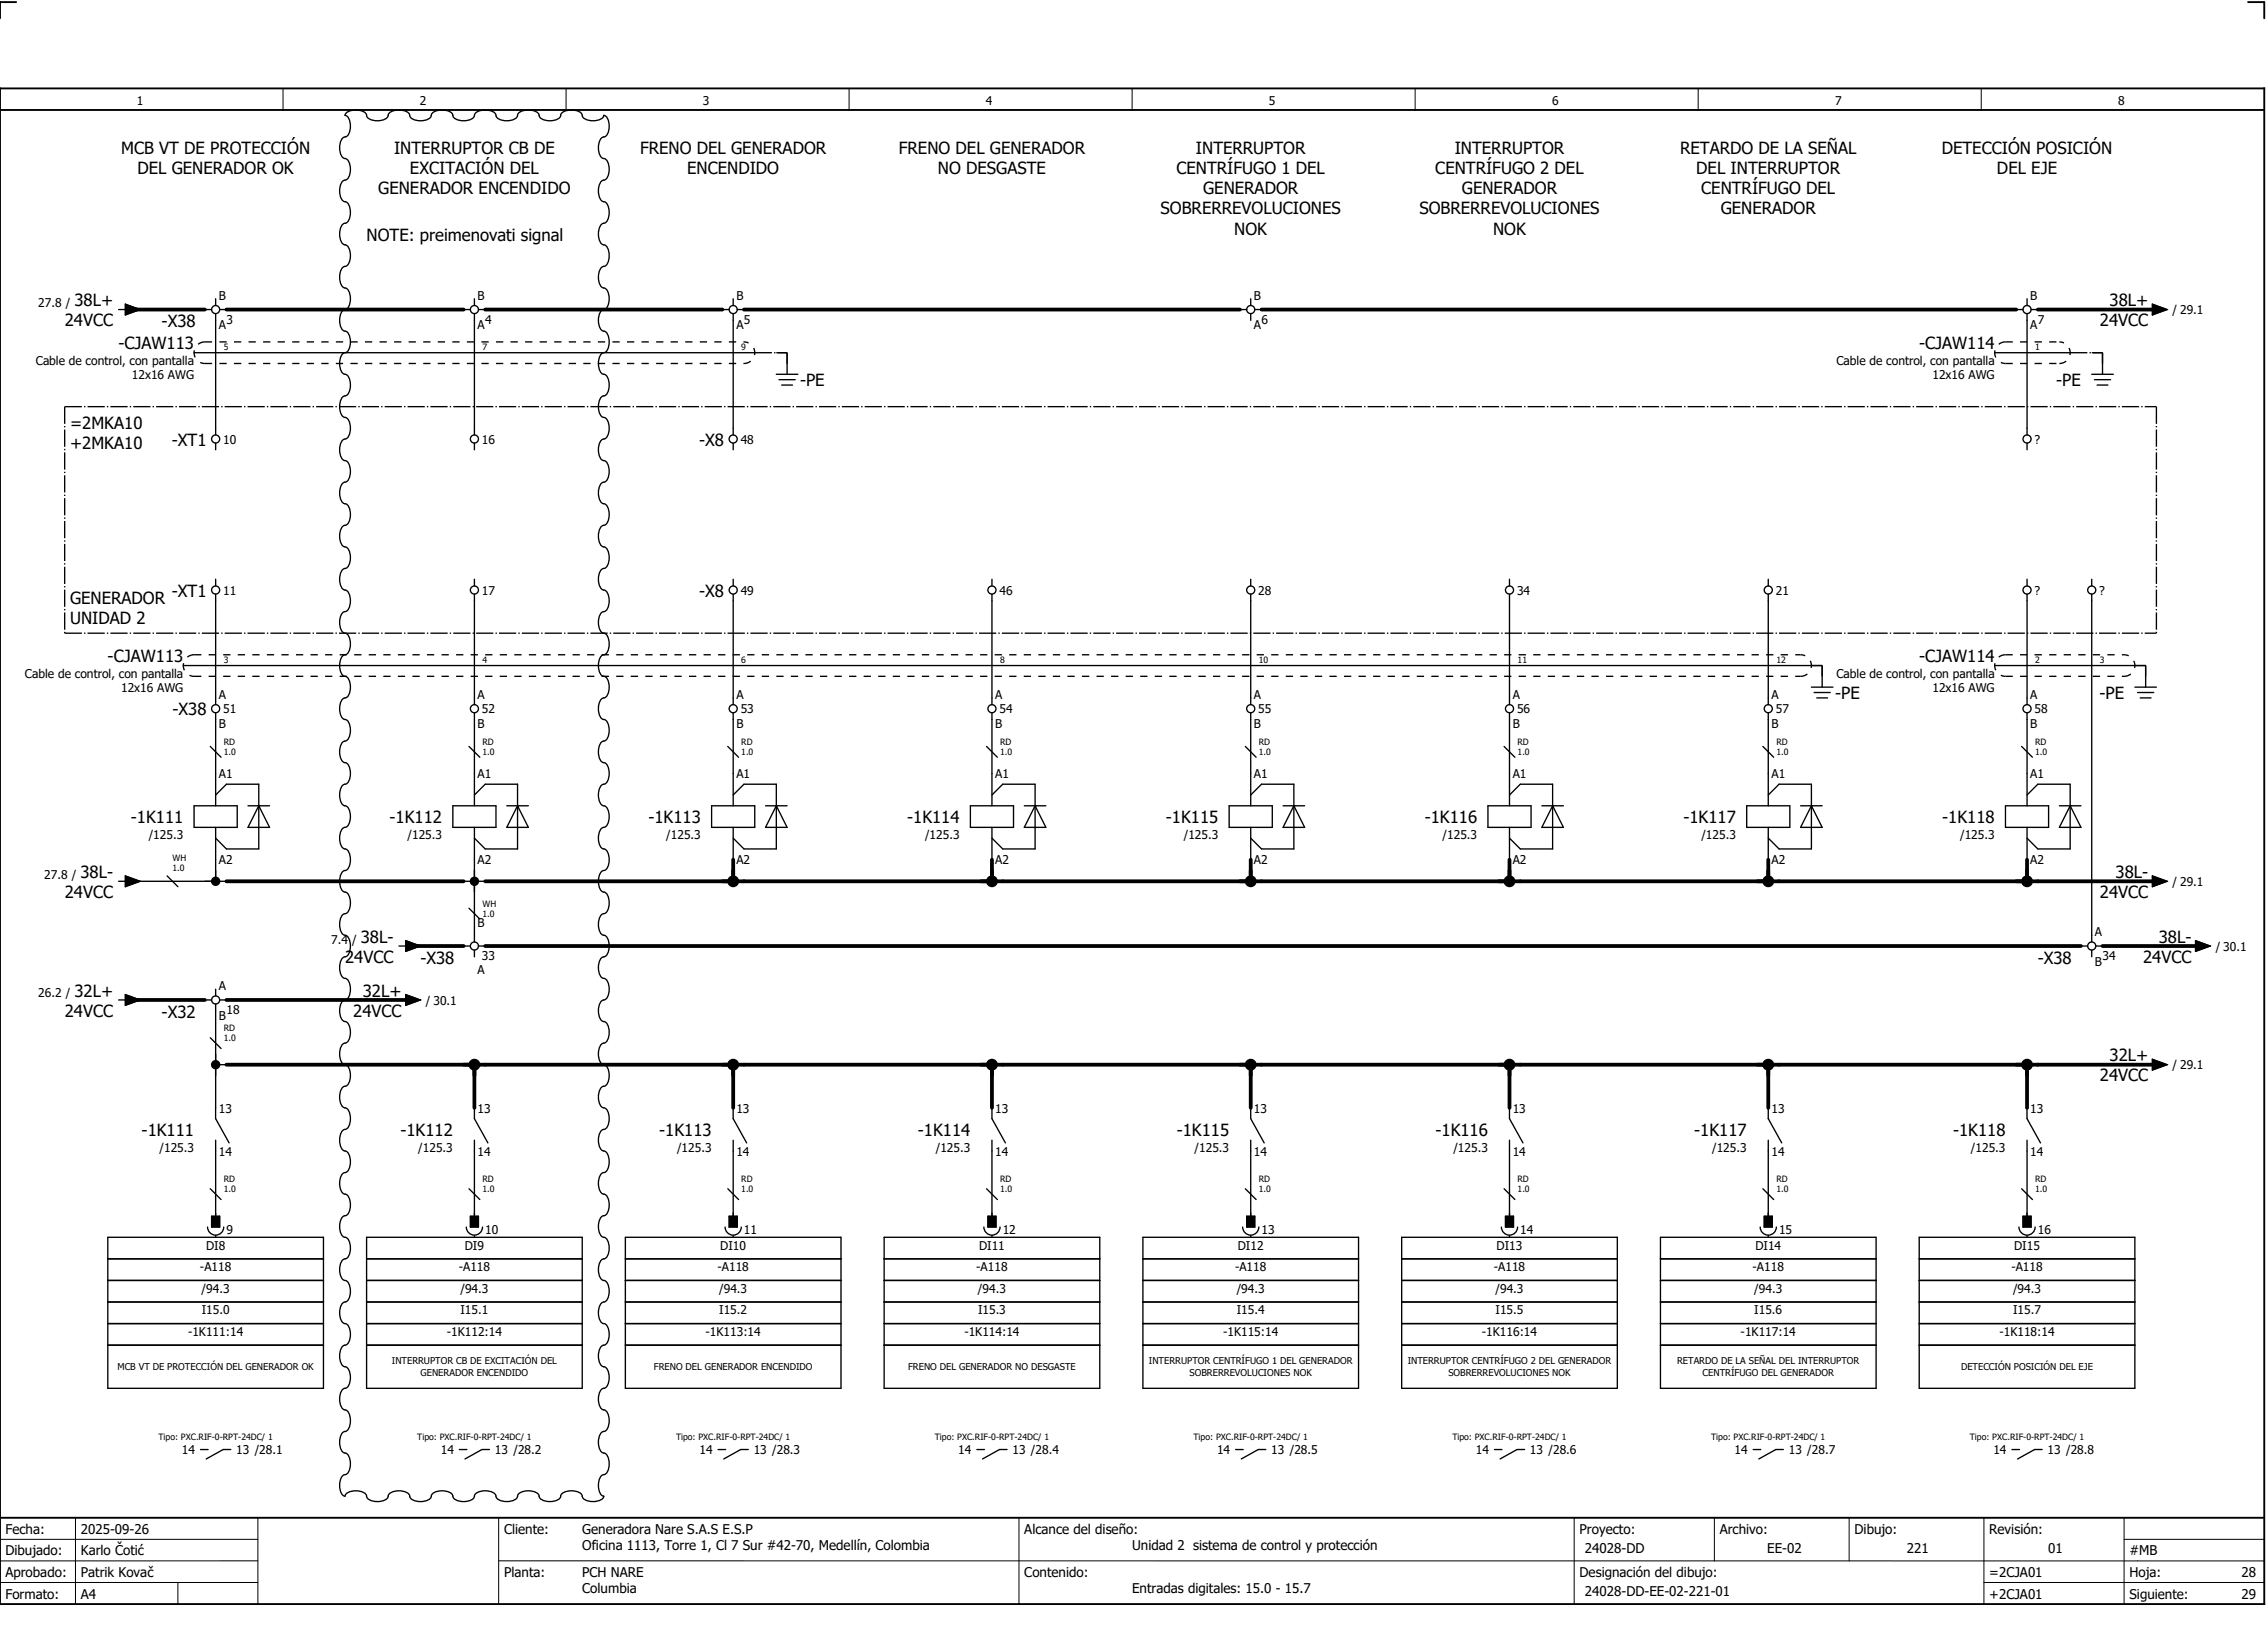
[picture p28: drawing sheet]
<svg xmlns="http://www.w3.org/2000/svg" width="421mm" height="301mm" viewBox="0 0 421 301" stroke-linecap="round" stroke-linejoin="round" font-family="sans-serif">
<defs><g id="words">
<g font-size="3.1">
<text x="22.5" y="28.5">MCB VT DE PROTECCIÓN</text>
<text x="73.1" y="28.5">INTERRUPTOR CB DE</text>
<text x="118.7" y="28.5">FRENO DEL GENERADOR</text>
<text x="166.7" y="28.5">FRENO DEL GENERADOR</text>
<text x="221.8" y="28.5">INTERRUPTOR</text>
<text x="269.8" y="28.5">INTERRUPTOR</text>
<text x="311.6" y="28.5">RETARDO DE LA SEÑAL</text>
<text x="360.2" y="28.5">DETECCIÓN POSICIÓN</text>
<text x="25.5" y="32.3">DEL GENERADOR OK</text>
<text x="76" y="32.3">EXCITACIÓN DEL</text>
<text x="127.5" y="32.3">ENCENDIDO</text>
<text x="174" y="32.3">NO DESGASTE</text>
<text x="218.2" y="32.3">CENTRÍFUGO 1 DEL</text>
<text x="266.2" y="32.3">CENTRÍFUGO 2 DEL</text>
<text x="314.7" y="32.3">DEL INTERRUPTOR</text>
<text x="370.4" y="32.3">DEL EJE</text>
<text x="70.2" y="36">GENERADOR ENCENDIDO</text>
<text x="215.3" y="39.8">SOBRERREVOLUCIONES</text>
<text x="223.2" y="36">GENERADOR</text>
<text x="263.3" y="39.8">SOBRERREVOLUCIONES</text>
<text x="271.2" y="36">GENERADOR</text>
<text x="315.6" y="36">CENTRÍFUGO DEL</text>
<text x="319.2" y="39.8">GENERADOR</text>
<text x="68" y="44.8">NOTE: preimenovati signal</text>
<text x="229" y="43.5">NOK</text>
<text x="277" y="43.5">NOK</text>
<text x="13.8" y="56.8">38L+</text>
<text x="391.3" y="56.8">38L+</text>
<text x="12" y="60.5">24VCC</text>
<text x="22" y="64.8">-CJAW113</text>
<text x="30" y="60.7">-X38</text>
<text x="356" y="64.8">-CJAW114</text>
<text x="389.5" y="60.5">24VCC</text>
<text x="148.4" y="71.6">-PE</text>
<text x="381.4" y="71.6">-PE</text>
<text x="13" y="79.5">=2MKA10</text>
<text x="13" y="83.3">+2MKA10</text>
<text x="31.9" y="82.6">-XT1</text>
<text x="129.7" y="82.6">-X8</text>
<text x="13" y="112">GENERADOR</text>
<text x="31.9" y="110.6">-XT1</text>
<text x="129.7" y="110.6">-X8</text>
<text x="13" y="115.8">UNIDAD 2</text>
<text x="20" y="122.8">-CJAW113</text>
<text x="356" y="122.8">-CJAW114</text>
<text x="340.4" y="129.6">-PE</text>
<text x="389.4" y="129.6">-PE</text>
<text x="32" y="132.6">-X38</text>
<text x="24.3" y="152.6">-1K111</text>
<text x="72.3" y="152.6">-1K112</text>
<text x="120.3" y="152.6">-1K113</text>
<text x="168.3" y="152.6">-1K114</text>
<text x="216.3" y="152.6">-1K115</text>
<text x="264.3" y="152.6">-1K116</text>
<text x="312.3" y="152.6">-1K117</text>
<text x="360.3" y="152.6">-1K118</text>
<text x="12" y="166.5">24VCC</text>
<text x="14.9" y="162.8">38L-</text>
<text x="389.5" y="166.5">24VCC</text>
<text x="392.4" y="162.8">38L-</text>
<text x="64" y="178.5">24VCC</text>
<text x="66.9" y="174.8">38L-</text>
<text x="78" y="178.7">-X38</text>
<text x="378" y="178.7">-X38</text>
<text x="397.5" y="178.5">24VCC</text>
<text x="400.4" y="174.8">38L-</text>
<text x="13.8" y="184.8">32L+</text>
<text x="67.3" y="184.8">32L+</text>
<text x="12" y="188.5">24VCC</text>
<text x="30" y="188.7">-X32</text>
<text x="65.5" y="188.5">24VCC</text>
<text x="391.3" y="196.8">32L+</text>
<text x="389.5" y="200.5">24VCC</text>
<text x="26.3" y="210.6">-1K111</text>
<text x="74.3" y="210.6">-1K112</text>
<text x="122.3" y="210.6">-1K113</text>
<text x="170.3" y="210.6">-1K114</text>
<text x="218.3" y="210.6">-1K115</text>
<text x="266.3" y="210.6">-1K116</text>
<text x="314.3" y="210.6">-1K117</text>
<text x="362.3" y="210.6">-1K118</text>
</g>
<g font-size="2.5">
<text x="1" y="284.4">Fecha:</text>
<text x="15" y="284.4">2025-09-26</text>
<text x="93.5" y="284.4">Cliente:</text>
<text x="108" y="284.4">Generadora Nare S.A.S E.S.P</text>
<text x="108" y="287.4">Oficina 1113, Torre 1, Cl 7 Sur #42-70, Medellín, Colombia</text>
<text x="190" y="284.4">Alcance del diseño:</text>
<text x="210" y="287.4">Unidad 2 sistema de control y protección</text>
<text x="293" y="284.4">Proyecto:</text>
<text x="294" y="287.9">24028-DD</text>
<text x="319" y="284.4">Archivo:</text>
<text x="327.8" y="287.9">EE-02</text>
<text x="344" y="284.4">Dibujo:</text>
<text x="353.7" y="287.9">221</text>
<text x="369" y="284.4">Revisión:</text>
<text x="379.9" y="287.9">01</text>
<text x="1" y="288.4">Dibujado:</text>
<text x="1" y="292.4">Aprobado:</text>
<text x="15" y="288.4">Karlo Čotić</text>
<text x="15" y="292.4">Patrik Kovač</text>
<text x="93.5" y="292.4">Planta:</text>
<text x="108" y="292.4">PCH NARE</text>
<text x="190" y="292.4">Contenido:</text>
<text x="293" y="292.4">Designación del dibujo:</text>
<text x="369" y="292.4">=2CJA01</text>
<text x="395" y="292.4">Hoja:</text>
<text x="395" y="288.4">#MB</text>
<text x="415.8" y="292.4">28</text>
<text x="1" y="296.4">Formato:</text>
<text x="15" y="296.4">A4</text>
<text x="108" y="295.4">Columbia</text>
<text x="210" y="295.4">Entradas digitales: 15.0 - 15.7</text>
<text x="294" y="295.9">24028-DD-EE-02-221-01</text>
<text x="369" y="296.4">+2CJA01</text>
<text x="395" y="296.4">Siguiente:</text>
<text x="415.8" y="296.4">29</text>
</g>
<g font-size="2.2">
<text x="25.4" y="19.4">1</text>
<text x="77.9" y="19.4">2</text>
<text x="130.4" y="19.4">3</text>
<text x="182.9" y="19.4">4</text>
<text x="235.4" y="19.4">5</text>
<text x="287.9" y="19.4">6</text>
<text x="340.4" y="19.4">7</text>
<text x="392.9" y="19.4">8</text>
<text x="7.1" y="56.9">27.8 /</text>
<text x="40.6" y="55.5">B</text>
<text x="88.6" y="55.5">B</text>
<text x="136.6" y="55.5">B</text>
<text x="232.6" y="55.5">B</text>
<text x="376.6" y="55.5">B</text>
<text x="403" y="58.3">/ 29.1</text>
<text x="40.6" y="61">A</text>
<text x="42" y="60">3</text>
<text x="88.6" y="61">A</text>
<text x="90" y="60">4</text>
<text x="136.6" y="61">A</text>
<text x="138" y="60">5</text>
<text x="232.6" y="61">A</text>
<text x="234" y="60">6</text>
<text x="376.6" y="61">A</text>
<text x="378" y="60">7</text>
<text x="6.6" y="67.6">Cable de control, con pantalla</text>
<text x="24.5" y="70.3">12x16 AWG</text>
<text x="340.6" y="67.6">Cable de control, con pantalla</text>
<text x="358.5" y="70.3">12x16 AWG</text>
<text x="41.4" y="82.3">10</text>
<text x="89.4" y="82.3">16</text>
<text x="137.4" y="82.3">48</text>
<text x="377.4" y="82.3">?</text>
<text x="41.4" y="110.3">11</text>
<text x="89.4" y="110.3">17</text>
<text x="137.4" y="110.3">49</text>
<text x="185.4" y="110.3">46</text>
<text x="233.4" y="110.3">28</text>
<text x="281.4" y="110.3">34</text>
<text x="329.4" y="110.3">21</text>
<text x="377.4" y="110.3">?</text>
<text x="389.4" y="110.3">?</text>
<text x="4.6" y="125.6">Cable de control, con pantalla</text>
<text x="340.6" y="125.6">Cable de control, con pantalla</text>
<text x="22.5" y="128.3">12x16 AWG</text>
<text x="40.6" y="129.5">A</text>
<text x="88.6" y="129.5">A</text>
<text x="136.6" y="129.5">A</text>
<text x="184.6" y="129.5">A</text>
<text x="232.6" y="129.5">A</text>
<text x="280.6" y="129.5">A</text>
<text x="328.6" y="129.5">A</text>
<text x="358.5" y="128.3">12x16 AWG</text>
<text x="376.6" y="129.5">A</text>
<text x="40.6" y="135">B</text>
<text x="41.4" y="132.3">51</text>
<text x="88.6" y="135">B</text>
<text x="89.4" y="132.3">52</text>
<text x="136.6" y="135">B</text>
<text x="137.4" y="132.3">53</text>
<text x="184.6" y="135">B</text>
<text x="185.4" y="132.3">54</text>
<text x="232.6" y="135">B</text>
<text x="233.4" y="132.3">55</text>
<text x="280.6" y="135">B</text>
<text x="281.4" y="132.3">56</text>
<text x="328.6" y="135">B</text>
<text x="329.4" y="132.3">57</text>
<text x="376.6" y="135">B</text>
<text x="377.4" y="132.3">58</text>
<text x="40.6" y="144.3">A1</text>
<text x="88.6" y="144.3">A1</text>
<text x="136.6" y="144.3">A1</text>
<text x="184.6" y="144.3">A1</text>
<text x="232.6" y="144.3">A1</text>
<text x="280.6" y="144.3">A1</text>
<text x="328.6" y="144.3">A1</text>
<text x="376.6" y="144.3">A1</text>
<text x="27.6" y="155.5">/125.3</text>
<text x="75.6" y="155.5">/125.3</text>
<text x="123.6" y="155.5">/125.3</text>
<text x="171.6" y="155.5">/125.3</text>
<text x="219.6" y="155.5">/125.3</text>
<text x="267.6" y="155.5">/125.3</text>
<text x="315.6" y="155.5">/125.3</text>
<text x="363.6" y="155.5">/125.3</text>
<text x="40.6" y="160.2">A2</text>
<text x="88.6" y="160.2">A2</text>
<text x="136.6" y="160.2">A2</text>
<text x="184.6" y="160.2">A2</text>
<text x="232.6" y="160.2">A2</text>
<text x="280.6" y="160.2">A2</text>
<text x="328.6" y="160.2">A2</text>
<text x="376.6" y="160.2">A2</text>
<text x="8.2" y="162.9">27.8 /</text>
<text x="403" y="164.3">/ 29.1</text>
<text x="88.6" y="171.9">B</text>
<text x="388.6" y="173.5">A</text>
<text x="61.4" y="174.9">7.4 /</text>
<text x="89.4" y="178">33</text>
<text x="388.6" y="179">B</text>
<text x="390" y="178">34</text>
<text x="411" y="176.3">/ 30.1</text>
<text x="7.1" y="184.9">26.2 /</text>
<text x="40.6" y="183.5">A</text>
<text x="88.6" y="180.6">A</text>
<text x="40.6" y="189">B</text>
<text x="42" y="188">18</text>
<text x="79" y="186.3">/ 30.1</text>
<text x="403" y="198.3">/ 29.1</text>
<text x="40.6" y="206.3">13</text>
<text x="88.6" y="206.3">13</text>
<text x="136.6" y="206.3">13</text>
<text x="184.6" y="206.3">13</text>
<text x="232.6" y="206.3">13</text>
<text x="280.6" y="206.3">13</text>
<text x="328.6" y="206.3">13</text>
<text x="376.6" y="206.3">13</text>
<text x="29.6" y="213.5">/125.3</text>
<text x="40.6" y="214.2">14</text>
<text x="77.6" y="213.5">/125.3</text>
<text x="88.6" y="214.2">14</text>
<text x="125.6" y="213.5">/125.3</text>
<text x="136.6" y="214.2">14</text>
<text x="173.6" y="213.5">/125.3</text>
<text x="184.6" y="214.2">14</text>
<text x="221.6" y="213.5">/125.3</text>
<text x="232.6" y="214.2">14</text>
<text x="269.6" y="213.5">/125.3</text>
<text x="280.6" y="214.2">14</text>
<text x="317.6" y="213.5">/125.3</text>
<text x="328.6" y="214.2">14</text>
<text x="365.6" y="213.5">/125.3</text>
<text x="376.6" y="214.2">14</text>
<text x="38.2" y="231.8">DI8</text>
<text x="42" y="228.7">9</text>
<text x="86.2" y="231.8">DI9</text>
<text x="90" y="228.7">10</text>
<text x="133.6" y="231.8">DI10</text>
<text x="138" y="228.7">11</text>
<text x="181.6" y="231.8">DI11</text>
<text x="186" y="228.7">12</text>
<text x="229.6" y="231.8">DI12</text>
<text x="234" y="228.7">13</text>
<text x="277.6" y="231.8">DI13</text>
<text x="282" y="228.7">14</text>
<text x="325.6" y="231.8">DI14</text>
<text x="330" y="228.7">15</text>
<text x="373.6" y="231.8">DI15</text>
<text x="378" y="228.7">16</text>
<text x="37.1" y="235.6">-A118</text>
<text x="37.4" y="239.6">/94.3</text>
<text x="85.1" y="235.6">-A118</text>
<text x="85.4" y="239.6">/94.3</text>
<text x="133.1" y="235.6">-A118</text>
<text x="133.4" y="239.6">/94.3</text>
<text x="181.1" y="235.6">-A118</text>
<text x="181.4" y="239.6">/94.3</text>
<text x="229.1" y="235.6">-A118</text>
<text x="229.4" y="239.6">/94.3</text>
<text x="277.1" y="235.6">-A118</text>
<text x="277.4" y="239.6">/94.3</text>
<text x="325.1" y="235.6">-A118</text>
<text x="325.4" y="239.6">/94.3</text>
<text x="373.1" y="235.6">-A118</text>
<text x="373.4" y="239.6">/94.3</text>
<text x="37.4" y="243.6">I15.0</text>
<text x="85.4" y="243.6">I15.1</text>
<text x="133.4" y="243.6">I15.2</text>
<text x="181.4" y="243.6">I15.3</text>
<text x="229.4" y="243.6">I15.4</text>
<text x="277.4" y="243.6">I15.5</text>
<text x="325.4" y="243.6">I15.6</text>
<text x="373.4" y="243.6">I15.7</text>
<text x="34.9" y="247.6">-1K111:14</text>
<text x="82.9" y="247.6">-1K112:14</text>
<text x="130.9" y="247.6">-1K113:14</text>
<text x="178.9" y="247.6">-1K114:14</text>
<text x="226.9" y="247.6">-1K115:14</text>
<text x="274.9" y="247.6">-1K116:14</text>
<text x="322.9" y="247.6">-1K117:14</text>
<text x="370.9" y="247.6">-1K118:14</text>
<text x="33.8" y="269.6">14</text>
<text x="43.8" y="269.6">13 /28.1</text>
<text x="81.8" y="269.6">14</text>
<text x="91.8" y="269.6">13 /28.2</text>
<text x="129.8" y="269.6">14</text>
<text x="139.8" y="269.6">13 /28.3</text>
<text x="177.8" y="269.6">14</text>
<text x="187.8" y="269.6">13 /28.4</text>
<text x="225.8" y="269.6">14</text>
<text x="235.8" y="269.6">13 /28.5</text>
<text x="273.8" y="269.6">14</text>
<text x="283.8" y="269.6">13 /28.6</text>
<text x="321.8" y="269.6">14</text>
<text x="331.8" y="269.6">13 /28.7</text>
<text x="369.8" y="269.6">14</text>
<text x="379.8" y="269.6">13 /28.8</text>
</g>
<g font-size="1.7">
<text x="21.8" y="254">MCB VT DE PROTECCIÓN DEL GENERADOR OK</text>
<text x="72.7" y="252.9">INTERRUPTOR CB DE EXCITACIÓN DEL</text>
<text x="78" y="255">GENERADOR ENCENDIDO</text>
<text x="121.3" y="254">FRENO DEL GENERADOR ENCENDIDO</text>
<text x="168.4" y="254">FRENO DEL GENERADOR NO DESGASTE</text>
<text x="213.1" y="252.9">INTERRUPTOR CENTRÍFUGO 1 DEL GENERADOR</text>
<text x="220.7" y="255">SOBRERREVOLUCIONES NOK</text>
<text x="261.1" y="252.9">INTERRUPTOR CENTRÍFUGO 2 DEL GENERADOR</text>
<text x="268.7" y="255">SOBRERREVOLUCIONES NOK</text>
<text x="311.1" y="252.9">RETARDO DE LA SEÑAL DEL INTERRUPTOR</text>
<text x="315.8" y="255">CENTRÍFUGO DEL GENERADOR</text>
<text x="363.8" y="254">DETECCIÓN POSICIÓN DEL EJE</text>
</g>
<g font-size="1.6">
<text x="41.5" y="64.9">5</text>
<text x="89.5" y="64.9">7</text>
<text x="137.5" y="64.9">9</text>
<text x="377.5" y="64.9">1</text>
<text x="41.5" y="122.9">3</text>
<text x="89.5" y="122.9">4</text>
<text x="137.5" y="122.9">6</text>
<text x="185.5" y="122.9">8</text>
<text x="233.5" y="122.9">10</text>
<text x="281.5" y="122.9">11</text>
<text x="329.5" y="122.9">12</text>
<text x="377.5" y="122.9">2</text>
<text x="389.5" y="122.9">3</text>
<text x="41.5" y="140">1.0</text>
<text x="41.5" y="138.1">RD</text>
<text x="89.5" y="140">1.0</text>
<text x="89.5" y="138.1">RD</text>
<text x="137.5" y="140">1.0</text>
<text x="137.5" y="138.1">RD</text>
<text x="185.5" y="140">1.0</text>
<text x="185.5" y="138.1">RD</text>
<text x="233.5" y="140">1.0</text>
<text x="233.5" y="138.1">RD</text>
<text x="281.5" y="140">1.0</text>
<text x="281.5" y="138.1">RD</text>
<text x="329.5" y="140">1.0</text>
<text x="329.5" y="138.1">RD</text>
<text x="377.5" y="140">1.0</text>
<text x="377.5" y="138.1">RD</text>
<text x="32" y="161.6">1.0</text>
<text x="32" y="159.6">WH</text>
<text x="89.5" y="170">1.0</text>
<text x="89.5" y="168.1">WH</text>
<text x="41.5" y="191.1">RD</text>
<text x="41.5" y="193.1">1.0</text>
<text x="41.5" y="221.1">1.0</text>
<text x="41.5" y="219.1">RD</text>
<text x="89.5" y="221.1">1.0</text>
<text x="89.5" y="219.1">RD</text>
<text x="137.5" y="221.1">1.0</text>
<text x="137.5" y="219.1">RD</text>
<text x="185.5" y="221.1">1.0</text>
<text x="185.5" y="219.1">RD</text>
<text x="233.5" y="221.1">1.0</text>
<text x="233.5" y="219.1">RD</text>
<text x="281.5" y="221.1">1.0</text>
<text x="281.5" y="219.1">RD</text>
<text x="329.5" y="221.1">1.0</text>
<text x="329.5" y="219.1">RD</text>
<text x="377.5" y="221.1">1.0</text>
<text x="377.5" y="219.1">RD</text>
<text x="29.4" y="267.1">Tipo: PXC.RIF-0-RPT-24DC/ 1</text>
<text x="77.4" y="267.1">Tipo: PXC.RIF-0-RPT-24DC/ 1</text>
<text x="125.4" y="267.1">Tipo: PXC.RIF-0-RPT-24DC/ 1</text>
<text x="173.4" y="267.1">Tipo: PXC.RIF-0-RPT-24DC/ 1</text>
<text x="221.4" y="267.1">Tipo: PXC.RIF-0-RPT-24DC/ 1</text>
<text x="269.4" y="267.1">Tipo: PXC.RIF-0-RPT-24DC/ 1</text>
<text x="317.4" y="267.1">Tipo: PXC.RIF-0-RPT-24DC/ 1</text>
<text x="365.4" y="267.1">Tipo: PXC.RIF-0-RPT-24DC/ 1</text>
</g>
</g></defs>
<path d="M0 16.4h420v281h-420zM3 .4h-3v3M417 .4h3v3M0 20.4h420M0 281.4h420" fill="none" stroke="#000" stroke-width=".35"/>
<g fill="none" stroke="#000" stroke-width=".19">
<path d="M52.5 16.4v4M105 16.4v4M157.5 16.4v4M210 16.4v4M262.5 16.4v4M315 16.4v4M367.5 16.4v4M0 285.4h47.8M0 293.4h47.8M14 281.4v16M33 293.4v4M47.8 281.4v16"/>
<path d="M47.8 289.4h-47.8M92.5 281.4v16M92.5 289.4h327.5M189 281.4v16M292 281.4v15.8M318 281.4v8M343 281.4v8M368 281.4v15.8M368 293.4h52M394 285.4h26M394 281.4v15.8"/>
</g>
<g fill="none" stroke="#000" stroke-width=".7">
<path d="M24 57.4h14M42 57.4h44M90 57.4h44M138 57.4h92M234 57.4h140M378 57.4h22M136 159.4v4M184 159.4v4M232 159.4v4M280 159.4v4M328 159.4v4M376 159.4v4"/>
<path d="M42 163.4h44M76 175.4h10M90 163.4h310M90 175.4h296M390 175.4h18M24 185.4h14M42 197.4h358M42 185.4h34M88 197.4v8M136 197.4v8M184 197.4v8M232 197.4v8"/>
<path d="M280 197.4v8M328 197.4v8M376 197.4v8"/>
</g>
<g fill="none" stroke="#000" stroke-width=".25">
<path d="M64.1 21.1a2.98 2.98 0 0 1 3.8 0 1.36 1.36 0 0 0 1.5 1.2 2.92 2.92 0 0 0 2.5-.6 1.36 1.36 0 0 1 1.5-1.3 2.92 2.92 0 0 1 2.5 .7 1.36 1.36 0 0 0 1.5 1.2 2.92 2.92 0 0 0 2.5-.6 1.36 1.36 0 0 1 1.5-1.3 2.92 2.92 0 0 1 2.5 .7 1.36 1.36 0 0 0 1.5 1.2 2.92 2.92 0 0 0 2.5-.6 1.36 1.36 0 0 1 1.5-1.3 2.92 2.92 0 0 1 2.5 .7 1.36 1.36 0 0 0 1.5 1.2 2.92 2.92 0 0 0 2.5-.6 1.36 1.36 0 0 1 1.5-1.3 2.92 2.92 0 0 1 2.5 .7 1.36 1.36 0 0 0 1.5 1.2 2.92 2.92 0 0 0 2.5-.6 1.36 1.36 0 0 1 1.5-1.3 2.92 2.92 0 0 1 2.5 .7 1.36 1.36 0 0 0 1.5 1.2 2.92 2.92 0 0 0 2.5-.6l.1-.3 .3 .1a2.98 2.98 0 0 1 0 3.8 1.36 1.36 0 0 0-1.2 1.5 2.92 2.92 0 0 0 .6 2.5 1.36 1.36 0 0 1 1.2 1.5 2.92 2.92 0 0 1-.6 2.5 1.36 1.36 0 0 0-1.2 1.5 2.92 2.92 0 0 0 .6 2.5 1.36 1.36 0 0 1 1.2 1.5 2.92 2.92 0 0 1-.6 2.5 1.36 1.36 0 0 0-1.2 1.5 2.92 2.92 0 0 0 .6 2.5 1.36 1.36 0 0 1 1.2 1.5 2.92 2.92 0 0 1-.6 2.5 1.36 1.36 0 0 0-1.2 1.5 2.92 2.92 0 0 0 .6 2.5 1.36 1.36 0 0 1 1.2 1.5 2.92 2.92 0 0 1-.6 2.5 1.36 1.36 0 0 0-1.2 1.5 2.92 2.92 0 0 0 .6 2.5 1.36 1.36 0 0 1 1.2 1.5 2.92 2.92 0 0 1-.6 2.5 1.36 1.36 0 0 0-1.2 1.5 2.92 2.92 0 0 0 .6 2.5 1.36 1.36 0 0 1 1.2 1.5 2.92 2.92 0 0 1-.6 2.5 1.36 1.36 0 0 0-1.2 1.5 2.92 2.92 0 0 0 .6 2.5 1.36 1.36 0 0 1 1.2 1.5 2.92 2.92 0 0 1-.6 2.5 1.36 1.36 0 0 0-1.2 1.5 2.92 2.92 0 0 0 .6 2.5 1.36 1.36 0 0 1 1.2 1.5 2.92 2.92 0 0 1-.6 2.5 1.36 1.36 0 0 0-1.2 1.5 2.92 2.92 0 0 0 .6 2.5 1.36 1.36 0 0 1 1.2 1.5 2.92 2.92 0 0 1-.6 2.5 1.36 1.36 0 0 0-1.2 1.5 2.92 2.92 0 0 0 .6 2.5 1.36 1.36 0 0 1 1.2 1.5 2.92 2.92 0 0 1-.6 2.5 1.36 1.36 0 0 0-1.2 1.5 2.92 2.92 0 0 0 .6 2.5 1.36 1.36 0 0 1 1.2 1.5 2.92 2.92 0 0 1-.6 2.5 1.36 1.36 0 0 0-1.2 1.5 2.92 2.92 0 0 0 .6 2.5 1.36 1.36 0 0 1 1.2 1.5 2.92 2.92 0 0 1-.6 2.5 1.36 1.36 0 0 0-1.2 1.5 2.92 2.92 0 0 0 .6 2.5 1.36 1.36 0 0 1 1.2 1.5 2.92 2.92 0 0 1-.6 2.5 1.36 1.36 0 0 0-1.2 1.5 2.92 2.92 0 0 0 .6 2.5 1.36 1.36 0 0 1 1.2 1.5 2.92 2.92 0 0 1-.6 2.5 1.36 1.36 0 0 0-1.2 1.5 2.92 2.92 0 0 0 .6 2.5 1.36 1.36 0 0 1 1.2 1.5 2.92 2.92 0 0 1-.6 2.5 1.36 1.36 0 0 0-1.2 1.5 2.92 2.92 0 0 0 .6 2.5 1.36 1.36 0 0 1 1.2 1.5 2.92 2.92 0 0 1-.6 2.5 1.36 1.36 0 0 0-1.2 1.5 2.92 2.92 0 0 0 .6 2.5 1.36 1.36 0 0 1 1.2 1.5 2.92 2.92 0 0 1-.6 2.5 1.36 1.36 0 0 0-1.2 1.5 2.92 2.92 0 0 0 .6 2.5 1.36 1.36 0 0 1 1.2 1.5 2.92 2.92 0 0 1-.6 2.5 1.36 1.36 0 0 0-1.2 1.5 2.92 2.92 0 0 0 .6 2.5 1.36 1.36 0 0 1 1.2 1.5 2.92 2.92 0 0 1-.6 2.5 1.36 1.36 0 0 0-1.2 1.5 2.92 2.92 0 0 0 .6 2.5 1.36 1.36 0 0 1 1.2 1.5 2.92 2.92 0 0 1-.6 2.5 1.36 1.36 0 0 0-1.2 1.5 2.92 2.92 0 0 0 .6 2.5 1.36 1.36 0 0 1 1.2 1.5 2.92 2.92 0 0 1-.6 2.5 1.36 1.36 0 0 0-1.2 1.5 2.92 2.92 0 0 0 .6 2.5 1.36 1.36 0 0 1 1.2 1.5 2.92 2.92 0 0 1-.6 2.5 1.36 1.36 0 0 0-1.2 1.5 2.92 2.92 0 0 0 .6 2.5 1.36 1.36 0 0 1 1.2 1.5 2.92 2.92 0 0 1-.6 2.5 1.36 1.36 0 0 0-1.2 1.5 2.92 2.92 0 0 0 .6 2.5 1.36 1.36 0 0 1 1.2 1.5 2.92 2.92 0 0 1-.6 2.5 1.36 1.36 0 0 0-1.2 1.5 2.92 2.92 0 0 0 .6 2.5 1.36 1.36 0 0 1 1.2 1.5 2.92 2.92 0 0 1-.6 2.5 1.36 1.36 0 0 0-1.2 1.5 2.92 2.92 0 0 0 .6 2.5 1.36 1.36 0 0 1 1.2 1.5 2.92 2.92 0 0 1-.6 2.5 1.36 1.36 0 0 0-1.2 1.5 2.92 2.92 0 0 0 .6 2.5 1.36 1.36 0 0 1 1.2 1.5 2.92 2.92 0 0 1-.6 2.5 1.36 1.36 0 0 0-1.2 1.5 2.92 2.92 0 0 0 .6 2.5 1.36 1.36 0 0 1 1.2 1.5 2.92 2.92 0 0 1-.6 2.5 1.36 1.36 0 0 0-1.2 1.5 2.92 2.92 0 0 0 .6 2.5 1.36 1.36 0 0 1 1.2 1.5 2.92 2.92 0 0 1-.6 2.5 1.36 1.36 0 0 0-1.2 1.5 2.92 2.92 0 0 0 .6 2.5 1.36 1.36 0 0 1 1.2 1.5 2.92 2.92 0 0 1-.6 2.5 1.36 1.36 0 0 0-1.2 1.5 2.92 2.92 0 0 0 .6 2.5 1.36 1.36 0 0 1 1.2 1.5 2.92 2.92 0 0 1-.6 2.5 1.36 1.36 0 0 0-1.2 1.5 2.92 2.92 0 0 0 .6 2.5l.3 .1-.1 .3a2.98 2.98 0 0 1-3.8 0 1.36 1.36 0 0 0-1.5-1.3 2.92 2.92 0 0 0-2.5 .7 1.36 1.36 0 0 1-1.5 1.2 2.92 2.92 0 0 1-2.5-.6 1.36 1.36 0 0 0-1.5-1.3 2.92 2.92 0 0 0-2.5 .7 1.36 1.36 0 0 1-1.5 1.2 2.92 2.92 0 0 1-2.5-.6 1.36 1.36 0 0 0-1.5-1.3 2.92 2.92 0 0 0-2.5 .7 1.36 1.36 0 0 1-1.5 1.2 2.92 2.92 0 0 1-2.5-.6 1.36 1.36 0 0 0-1.5-1.3 2.92 2.92 0 0 0-2.5 .7 1.36 1.36 0 0 1-1.5 1.2 2.92 2.92 0 0 1-2.5-.6 1.36 1.36 0 0 0-1.5-1.3 2.92 2.92 0 0 0-2.5 .7 1.36 1.36 0 0 1-1.5 1.2 2.92 2.92 0 0 1-2.5-.6 1.36 1.36 0 0 0-1.5-1.3 2.92 2.92 0 0 0-2.5 .7l-.1 .3-.3-.1a2.98 2.98 0 0 1 0-3.8 1.36 1.36 0 0 0 1.2-1.5 2.92 2.92 0 0 0-.6-2.5 1.36 1.36 0 0 1-1.2-1.5 2.92 2.92 0 0 1 .6-2.5 1.36 1.36 0 0 0 1.2-1.5 2.92 2.92 0 0 0-.6-2.5 1.36 1.36 0 0 1-1.2-1.5 2.92 2.92 0 0 1 .6-2.5 1.36 1.36 0 0 0 1.2-1.5 2.92 2.92 0 0 0-.6-2.5 1.36 1.36 0 0 1-1.2-1.5 2.92 2.92 0 0 1 .6-2.5 1.36 1.36 0 0 0 1.2-1.5 2.92 2.92 0 0 0-.6-2.5 1.36 1.36 0 0 1-1.2-1.5 2.92 2.92 0 0 1 .6-2.5 1.36 1.36 0 0 0 1.2-1.5 2.92 2.92 0 0 0-.6-2.5 1.36 1.36 0 0 1-1.2-1.5 2.92 2.92 0 0 1 .6-2.5 1.36 1.36 0 0 0 1.2-1.5 2.92 2.92 0 0 0-.6-2.5 1.36 1.36 0 0 1-1.2-1.5 2.92 2.92 0 0 1 .6-2.5 1.36 1.36 0 0 0 1.2-1.5 2.92 2.92 0 0 0-.6-2.5 1.36 1.36 0 0 1-1.2-1.5 2.92 2.92 0 0 1 .6-2.5 1.36 1.36 0 0 0 1.2-1.5 2.92 2.92 0 0 0-.6-2.5 1.36 1.36 0 0 1-1.2-1.5 2.92 2.92 0 0 1 .6-2.5 1.36 1.36 0 0 0 1.2-1.5 2.92 2.92 0 0 0-.6-2.5 1.36 1.36 0 0 1-1.2-1.5 2.92 2.92 0 0 1 .6-2.5 1.36 1.36 0 0 0 1.2-1.5 2.92 2.92 0 0 0-.6-2.5 1.36 1.36 0 0 1-1.2-1.5 2.92 2.92 0 0 1 .6-2.5 1.36 1.36 0 0 0 1.2-1.5 2.92 2.92 0 0 0-.6-2.5 1.36 1.36 0 0 1-1.2-1.5 2.92 2.92 0 0 1 .6-2.5 1.36 1.36 0 0 0 1.2-1.5 2.92 2.92 0 0 0-.6-2.5 1.36 1.36 0 0 1-1.2-1.5 2.92 2.92 0 0 1 .6-2.5 1.36 1.36 0 0 0 1.2-1.5 2.91 2.91 0 0 0-.6-2.5 1.36 1.36 0 0 1-1.2-1.5 2.92 2.92 0 0 1 .6-2.5 1.36 1.36 0 0 0 1.2-1.5 2.92 2.92 0 0 0-.6-2.5 1.36 1.36 0 0 1-1.2-1.5 2.92 2.92 0 0 1 .6-2.5 1.36 1.36 0 0 0 1.2-1.5 2.92 2.92 0 0 0-.6-2.5 1.36 1.36 0 0 1-1.2-1.5 2.92 2.92 0 0 1 .6-2.5 1.36 1.36 0 0 0 1.2-1.5 2.92 2.92 0 0 0-.6-2.5 1.36 1.36 0 0 1-1.2-1.5 2.92 2.92 0 0 1 .6-2.5 1.36 1.36 0 0 0 1.2-1.5 2.92 2.92 0 0 0-.6-2.5 1.36 1.36 0 0 1-1.2-1.5 2.92 2.92 0 0 1 .6-2.5 1.36 1.36 0 0 0 1.2-1.5 2.91 2.91 0 0 0-.6-2.5 1.36 1.36 0 0 1-1.2-1.5 2.92 2.92 0 0 1 .6-2.5 1.36 1.36 0 0 0 1.2-1.5 2.92 2.92 0 0 0-.6-2.5 1.36 1.36 0 0 1-1.2-1.5 2.92 2.92 0 0 1 .6-2.5 1.36 1.36 0 0 0 1.2-1.5 2.91 2.91 0 0 0-.6-2.5 1.36 1.36 0 0 1-1.2-1.5 2.92 2.92 0 0 1 .6-2.5 1.36 1.36 0 0 0 1.2-1.5 2.91 2.91 0 0 0-.6-2.5 1.36 1.36 0 0 1-1.2-1.5 2.92 2.92 0 0 1 .6-2.5 1.36 1.36 0 0 0 1.2-1.5 2.92 2.92 0 0 0-.6-2.5 1.36 1.36 0 0 1-1.2-1.5 2.92 2.92 0 0 1 .6-2.5 1.36 1.36 0 0 0 1.2-1.5 2.92 2.92 0 0 0-.6-2.5 1.36 1.36 0 0 1-1.2-1.5 2.92 2.92 0 0 1 .6-2.5 1.36 1.36 0 0 0 1.2-1.5 2.91 2.91 0 0 0-.6-2.5 1.36 1.36 0 0 1-1.2-1.5 2.92 2.92 0 0 1 .6-2.5 1.36 1.36 0 0 0 1.2-1.5 2.91 2.91 0 0 0-.6-2.5 1.36 1.36 0 0 1-1.2-1.5 2.92 2.92 0 0 1 .6-2.5 1.36 1.36 0 0 0 1.2-1.5 2.92 2.92 0 0 0-.6-2.5 1.36 1.36 0 0 1-1.2-1.5 2.92 2.92 0 0 1 .6-2.5 1.36 1.36 0 0 0 1.2-1.5 2.91 2.91 0 0 0-.6-2.5 1.36 1.36 0 0 1-1.2-1.5 2.92 2.92 0 0 1 .6-2.5 1.36 1.36 0 0 0 1.2-1.5 2.92 2.92 0 0 0-.6-2.5 1.36 1.36 0 0 1-1.2-1.5 2.92 2.92 0 0 1 .6-2.5 1.36 1.36 0 0 0 1.2-1.5 2.92 2.92 0 0 0-.6-2.5 1.36 1.36 0 0 1-1.2-1.5 2.92 2.92 0 0 1 .6-2.5 1.36 1.36 0 0 0 1.2-1.5 2.92 2.92 0 0 0-.6-2.5 1.36 1.36 0 0 1-1.2-1.5 2.92 2.92 0 0 1 .6-2.5 1.36 1.36 0 0 0 1.2-1.5 2.91 2.91 0 0 0-.6-2.5 1.36 1.36 0 0 1-1.2-1.5 2.92 2.92 0 0 1 .6-2.5 1.36 1.36 0 0 0 1.2-1.5 2.92 2.92 0 0 0-.6-2.5l-.3-.1zM22 57.4h1.2M23.2 56.4l2.8 1-2.8 1zM38 57.4h1.3M40 55.4v1.2M40 58.1v22.5M40.8 57.4h1.2M86 57.4h1.3M88 55.4v1.2M88 58.1v22.5M88.8 57.4h1.2M134 57.4h1.3"/>
<path d="M136 55.4v1.2M136 58.1v22.5M136.8 57.4h1.2M230 57.4h1.3M232 55.4v1.2M232 58.1v1.3M232.8 57.4h1.2M374 57.4h1.2M376 55.4v1.2M376 58.1v22.5M376.7 57.4h1.3M398 57.4h1.2"/>
<path d="M399.2 56.4l2.8 1-2.8 1zM36 65.4h104M144 69.4h4M144.5 70.4h3M145 71.4h2M146 67.4v2M370 65.4h14M388 69.4h4M388.5 70.4h3M389 71.4h2M390 67.4v2M40 82.1v1.3"/>
<path d="M88 82.1v1.3M136 82.1v1.3M376 82.1v1.3M40 107.4v1.2M40 110.1v20.5M88 107.4v1.2M88 110.1v20.5M136 107.4v1.2M136 110.1v20.5M184 107.4v1.2M184 110.1v20.5M232 107.4v1.2"/>
<path d="M232 110.1v20.5M280 107.4v1.2M280 110.1v20.5M328 107.4v1.2M328 110.1v20.5M376 107.4v1.2M376 110.1v20.5M388 107.4v1.2M388 110.1v64.5M34 123.4h302M39 138.4l2 2M40 132.1v17.3"/>
<path d="M87 138.4l2 2M88 132.1v17.3M135 138.4l2 2M136 132.1v17.3M183 138.4l2 2M184 132.1v17.3M231 138.4l2 2M232 132.1v17.3M279 138.4l2 2M280 132.1v17.3M327 138.4l2 2M328 132.1v17.3"/>
<path d="M336 127.4h4M336.5 128.4h3M337 129.4h2M338 125.4v2M370 123.4h26M375 138.4l2 2M376 132.1v17.3M396 127.4h4M396.5 128.4h3M397 129.4h2M398 125.4v2M36 149.4h8v4h-8z"/>
<path d="M40 153.4v10M40 147.4l2-2h6v12h-6l-2-2M46 149.4h4M48 149.4h.1M48 149.4l2 4h-4zM84 149.4h8v4h-8zM88 153.4v21.2M88 147.4l2-2h6v12h-6l-2-2M94 149.4h4M96 149.4h.1M96 149.4l2 4h-4zM132 149.4h8v4h-8z"/>
<path d="M136 153.4v6M136 147.4l2-2h6v12h-6l-2-2M142 149.4h4M144 149.4h.1M144 149.4l2 4h-4zM180 149.4h8v4h-8zM184 153.4v6M184 147.4l2-2h6v12h-6l-2-2M190 149.4h4M192 149.4h.1M192 149.4l2 4h-4zM228 149.4h8v4h-8z"/>
<path d="M232 153.4v6M232 147.4l2-2h6v12h-6l-2-2M238 149.4h4M240 149.4h.1M240 149.4l2 4h-4zM276 149.4h8v4h-8zM280 153.4v6M280 147.4l2-2h6v12h-6l-2-2M286 149.4h4M288 149.4h.1M288 149.4l2 4h-4zM324 149.4h8v4h-8z"/>
<path d="M328 153.4v6M328 147.4l2-2h6v12h-6l-2-2M334 149.4h4M336 149.4h.1M336 149.4l2 4h-4zM372 149.4h8v4h-8zM376 153.4v6M376 147.4l2-2h6v12h-6l-2-2M382 149.4h4M384 149.4h.1M384 149.4l2 4h-4zM22 163.4h1.2"/>
<path d="M23.2 162.4l2.8 1-2.8 1zM24 163.4h18M31 162.4l2 2M74 175.4h1.2M75.2 174.4l2.8 1-2.8 1zM86 163.4h4M86 175.4h1.3M87 168.4l2 2M88 176.1v1.3M88.8 175.4h1.2M386 175.4h1.3M388 176.1v1.3"/>
<path d="M388.8 175.4h1.2M398 163.4h1.2M399.2 162.4l2.8 1-2.8 1zM406 175.4h1.3M407.3 174.4l2.7 1-2.7 1zM22 185.4h1.2M23.2 184.4l2.8 1-2.8 1zM38 185.4h1.3M39 192.4l2 2M40 183.4v1.2M40 186.1v19.3M40 197.4h2"/>
<path d="M40.8 185.4h1.2M74 185.4h1.2M75.2 184.4l2.8 1-2.8 1zM398 197.4h1.2M399.2 196.4l2.8 1-2.8 1zM40 205.4v2l2.5 4.5M40 211.4v14M88 205.4v2l2.5 4.5M88 211.4v14M136 205.4v2l2.5 4.5M136 211.4v14M184 205.4v2l2.5 4.5"/>
<path d="M184 211.4v14M232 205.4v2l2.5 4.5M232 211.4v14M280 205.4v2l2.5 4.5M280 211.4v14M328 205.4v2l2.5 4.5M328 211.4v14M376 205.4v2l2.5 4.5M376 211.4v14M20 237.4h40M20 229.4h40v28h-40zM20 233.4h40"/>
<path d="M38.5 227.5a1.5 1.5 0 0 0 1.5 1.5 1.5 1.5 0 0 0 1.5-1.5M39 220.4l2 2M39.3 225.5h1.5v2h-1.5zM40 229.1v.3M68 237.4h40M68 233.4h40M68 229.4h40v28h-40zM86.5 227.5a1.5 1.5 0 0 0 1.5 1.5 1.5 1.5 0 0 0 1.5-1.5M87 220.4l2 2M87.3 225.5h1.5v2h-1.5zM88 229.1v.3M116 237.4h40"/>
<path d="M116 233.4h40M116 229.4h40v28h-40zM134.5 227.5a1.5 1.5 0 0 0 1.5 1.5 1.5 1.5 0 0 0 1.5-1.5M135 220.4l2 2M135.3 225.5h1.5v2h-1.5zM136 229.1v.3M164 237.4h40M164 233.4h40M164 229.4h40v28h-40zM182.5 227.5a1.5 1.5 0 0 0 1.5 1.5 1.5 1.5 0 0 0 1.5-1.5M183 220.4l2 2M183.3 225.5h1.5v2h-1.5z"/>
<path d="M184 229.1v.3M212 237.4h40M212 233.4h40M212 229.4h40v28h-40zM230.5 227.5a1.5 1.5 0 0 0 1.5 1.5 1.5 1.5 0 0 0 1.5-1.5M231 220.4l2 2M231.3 225.5h1.5v2h-1.5zM232 229.1v.3M260 237.4h40M260 233.4h40M260 229.4h40v28h-40zM278.5 227.5a1.5 1.5 0 0 0 1.5 1.5 1.5 1.5 0 0 0 1.5-1.5"/>
<path d="M279 220.4l2 2M279.3 225.5h1.5v2h-1.5zM280 229.1v.3M308 237.4h40M308 233.4h40M308 229.4h40v28h-40zM326.5 227.5a1.5 1.5 0 0 0 1.5 1.5 1.5 1.5 0 0 0 1.5-1.5M327 220.4l2 2M327.3 225.5h1.5v2h-1.5zM328 229.1v.3M356 237.4h40M356 233.4h40"/>
<path d="M356 229.4h40v28h-40zM374.5 227.5a1.5 1.5 0 0 0 1.5 1.5 1.5 1.5 0 0 0 1.5-1.5M375 220.4l2 2M375.2 225.5h1.5v2h-1.5zM376 229.1v.3M20 249.4h40M20 245.4h40M20 241.4h40M68 249.4h40M68 245.4h40M68 241.4h40M116 249.4h40"/>
<path d="M116 245.4h40M116 241.4h40M164 249.4h40M164 245.4h40M164 241.4h40M212 249.4h40M212 245.4h40M212 241.4h40M260 249.4h40M260 245.4h40M260 241.4h40M308 249.4h40"/>
<path d="M308 245.4h40M308 241.4h40M356 249.4h40M356 245.4h40M356 241.4h40M37.2 268.7h1.4M42.8 268.7h-1.4l-3.1 1.8M85.2 268.7h1.4M90.8 268.7h-1.4l-3.1 1.8M133.2 268.7h1.4M138.8 268.7h-1.4l-3.1 1.8M181.2 268.7h1.4"/>
<path d="M186.8 268.7h-1.4l-3.1 1.8M229.2 268.7h1.4M234.8 268.7h-1.4l-3.1 1.8M277.2 268.7h1.4M282.8 268.7h-1.4l-3.1 1.8M325.2 268.7h1.4M330.8 268.7h-1.4l-3.1 1.8M373.2 268.7h1.4M378.8 268.7h-1.4l-3.1 1.8"/>
<circle cx="40" cy="57.4" r=".75"/>
<circle cx="88" cy="57.4" r=".75"/>
<circle cx="136" cy="57.4" r=".75"/>
<circle cx="232" cy="57.4" r=".75"/>
<circle cx="376" cy="57.4" r=".75"/>
<circle cx="40" cy="81.4" r=".75"/>
<circle cx="88" cy="81.4" r=".75"/>
<circle cx="136" cy="81.4" r=".75"/>
<circle cx="376" cy="81.4" r=".75"/>
<circle cx="40" cy="109.4" r=".75"/>
<circle cx="88" cy="109.4" r=".75"/>
<circle cx="136" cy="109.4" r=".75"/>
<circle cx="184" cy="109.4" r=".75"/>
<circle cx="232" cy="109.4" r=".75"/>
<circle cx="280" cy="109.4" r=".75"/>
<circle cx="328" cy="109.4" r=".75"/>
<circle cx="376" cy="109.4" r=".75"/>
<circle cx="388" cy="109.4" r=".75"/>
<circle cx="40" cy="131.4" r=".75"/>
<circle cx="88" cy="131.4" r=".75"/>
<circle cx="136" cy="131.4" r=".75"/>
<circle cx="184" cy="131.4" r=".75"/>
<circle cx="232" cy="131.4" r=".75"/>
<circle cx="280" cy="131.4" r=".75"/>
<circle cx="328" cy="131.4" r=".75"/>
<circle cx="376" cy="131.4" r=".75"/>
<circle cx="88" cy="175.4" r=".75"/>
<circle cx="388" cy="175.4" r=".75"/>
<circle cx="40" cy="185.4" r=".75"/>
</g>
<g fill="none" stroke="#000" stroke-width=".25" stroke-dasharray="3.2 .4 .3 .4" stroke-linecap="butt">
<path d="M12 75.4h388M12 75.4v42M140 65.4h6M144 65.4h2M146 65.4v2M384 65.4h6M388 65.4h2M390 65.4v2M400 75.4v42M12 117.4h388M336 123.4h2M338 123.4v2"/>
<path d="M396 123.4h2M398 123.4v2"/>
</g>
<g fill="#000">
<circle cx="40" cy="163.4" r=".88"/>
<circle cx="88" cy="163.4" r=".88"/>
<circle cx="136" cy="163.4" r="1.1"/>
<circle cx="184" cy="163.4" r="1.1"/>
<circle cx="232" cy="163.4" r="1.1"/>
<circle cx="280" cy="163.4" r="1.1"/>
<circle cx="328" cy="163.4" r="1.1"/>
<circle cx="376" cy="163.4" r="1.1"/>
<circle cx="40" cy="197.4" r=".88"/>
<circle cx="88" cy="197.4" r="1.1"/>
<circle cx="136" cy="197.4" r="1.1"/>
<circle cx="184" cy="197.4" r="1.1"/>
<circle cx="232" cy="197.4" r="1.1"/>
<circle cx="280" cy="197.4" r="1.1"/>
<circle cx="328" cy="197.4" r="1.1"/>
<circle cx="376" cy="197.4" r="1.1"/>
</g>
<g fill="#000" stroke="#000" stroke-width=".19">
<path d="M23.2 56.4l2.8 1-2.8 1zM399.2 56.4l2.8 1-2.8 1zM23.2 162.4l2.8 1-2.8 1zM75.2 174.4l2.8 1-2.8 1zM399.2 162.4l2.8 1-2.8 1zM407.3 174.4l2.7 1-2.7 1zM23.2 184.4l2.8 1-2.8 1zM75.2 184.4l2.8 1-2.8 1zM399.2 196.4l2.8 1-2.8 1zM39.3 225.5h1.5v2h-1.5zM87.3 225.5h1.5v2h-1.5zM135.3 225.5h1.5v2h-1.5z"/>
<path d="M183.3 225.5h1.5v2h-1.5zM231.3 225.5h1.5v2h-1.5zM279.3 225.5h1.5v2h-1.5zM327.3 225.5h1.5v2h-1.5zM375.2 225.5h1.5v2h-1.5z"/>
</g>
<g fill="none" stroke="#000" stroke-width=".25" stroke-dasharray="1.4 1.4" stroke-linecap="butt">
<path d="M38 67.4h100M38 63.4h100M38 63.4a2 2 0 0 0-2 2 2 2 0 0 0 2 2M138 67.4a2 2 0 0 0 2-2 2 2 0 0 0-2-2M372 67.4h10M372 63.4h10M372 63.4a2 2 0 0 0-2 2 2 2 0 0 0 2 2M382 67.4a2 2 0 0 0 2-2 2 2 0 0 0-2-2M36 125.4h298M36 121.4h298M36 121.4a2 2 0 0 0-2 2 2 2 0 0 0 2 2M334 125.4a2 2 0 0 0 2-2 2 2 0 0 0-2-2"/>
<path d="M372 125.4h22M372 121.4h22M372 121.4a2 2 0 0 0-2 2 2 2 0 0 0 2 2M394 125.4a2 2 0 0 0 2-2 2 2 0 0 0-2-2"/>
</g>
<use href="#words"/>
</svg>
